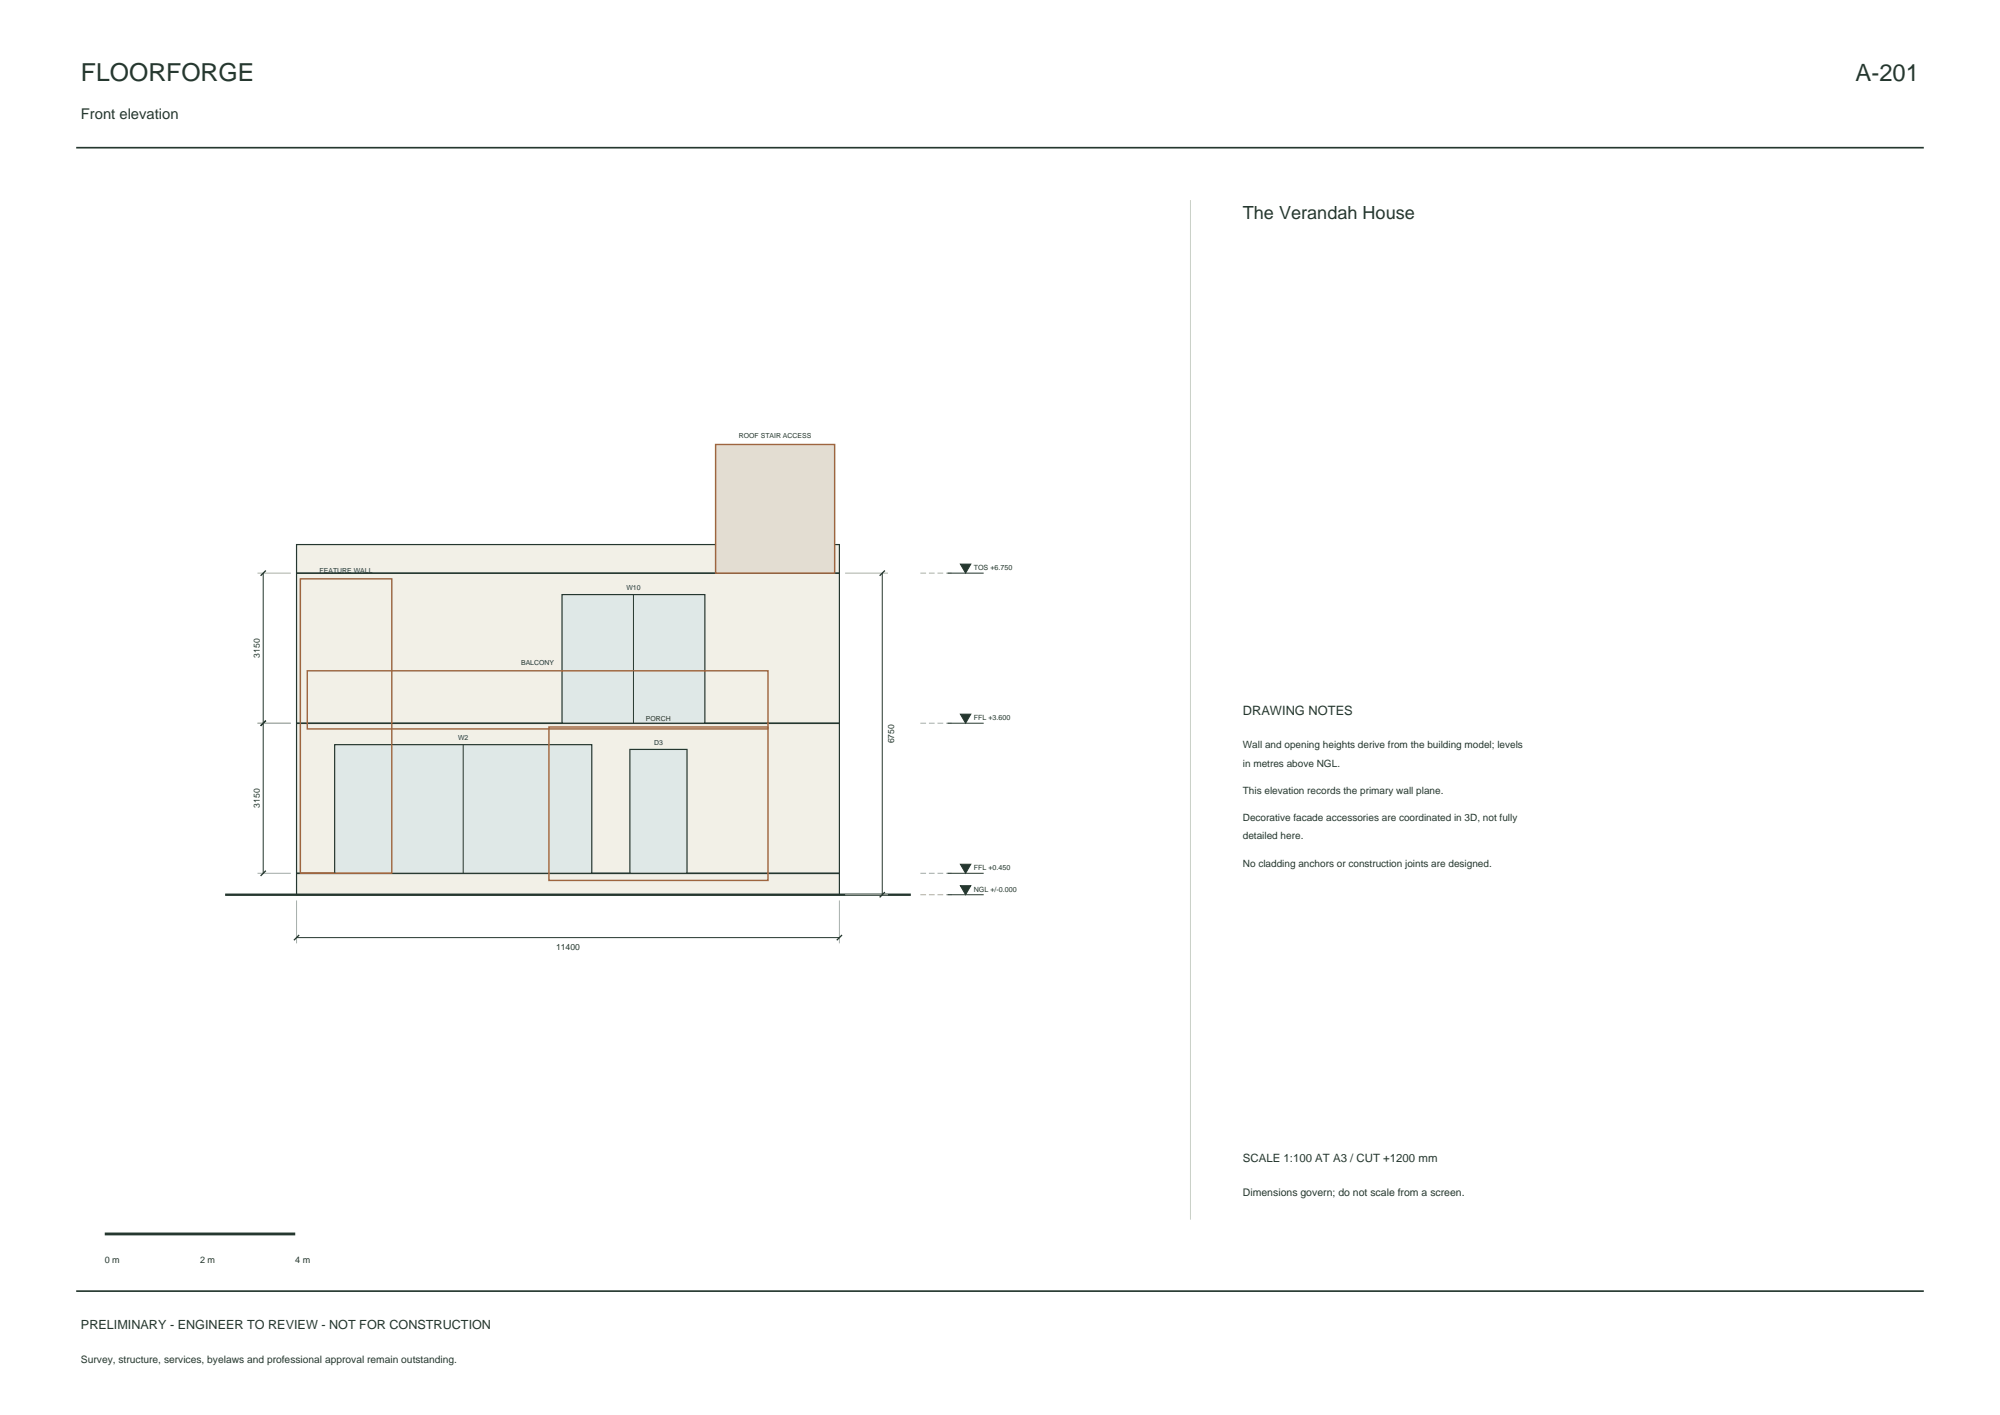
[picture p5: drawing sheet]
<svg xmlns="http://www.w3.org/2000/svg" width="420mm" height="297mm" viewBox="0 0 420 297" stroke-linecap="round" stroke-linejoin="round" font-family="sans-serif">
<defs><g id="words">
<text font-size="5.2" fill="#25372f" x="17" y="17">FLOORFORGE</text>
<text font-size="5" fill="#25372f" x="389.7" y="17">A-201</text>
<text font-size="3.8" fill="#25372f" x="261" y="46">The Verandah House</text>
<text font-size="3.1" fill="#25372f" x="17" y="25">Front elevation</text>
<text font-size="2.7" fill="#25372f" x="261" y="150">DRAWING NOTES</text>
<text font-size="2.6" fill="#25372f" x="17" y="279">PRELIMINARY - ENGINEER TO REVIEW - NOT FOR CONSTRUCTION</text>
<text font-size="2.4" fill="#25372f" x="261" y="244">SCALE 1:100 AT A3 / CUT +1200 mm</text>
<text font-size="2.2" fill="#25372f" x="261" y="251">Dimensions govern; do not scale from a screen.</text>
<g font-size="2.1" fill="#25372f">
<text x="261" y="157">Wall and opening heights derive from the building model; levels</text>
<text x="261" y="160.9">in metres above NGL.</text>
<text x="261" y="166.6">This elevation records the primary wall plane.</text>
<text x="261" y="172.3">Decorative facade accessories are coordinated in 3D, not fully</text>
<text x="261" y="176.2">detailed here.</text>
<text x="261" y="181.9">No cladding anchors or construction joints are designed.</text>
<text x="17" y="286">Survey, structure, services, byelaws and professional approval remain outstanding.</text>
</g>
<g font-size="1.9" fill="#25372f">
<text x="22" y="265">0 m</text>
<text x="42" y="265">2 m</text>
<text x="62" y="265">4 m</text>
</g>
<g font-size="1.8" fill="#25372f">
<text x="54.6" y="138.1" transform="rotate(-90 54.6 138.1)">3150</text>
<text x="187.8" y="156.1" transform="rotate(-90 187.8 156.1)">6750</text>
<text x="54.6" y="169.6" transform="rotate(-90 54.6 169.6)">3150</text>
<text x="116.8" y="199.3">11400</text>
</g>
<g font-size="1.5" fill="#25372f">
<text x="204.5" y="119.7">TOS +6.750</text>
<text x="204.5" y="151.2">FFL +3.600</text>
<text x="204.5" y="182.7">FFL +0.450</text>
<text x="204.5" y="187.2">NGL +/-0.000</text>
</g>
<g font-size="1.4" fill="#25372f">
<text x="155.2" y="92">ROOF STAIR ACCESS</text>
<text x="67.1" y="120.2">FEATURE WALL</text>
<text x="131.5" y="123.9">W10</text>
<text x="109.4" y="139.5">BALCONY</text>
<text x="96.2" y="155.4">W2</text>
<text x="135.7" y="151.3">PORCH</text>
<text x="137.3" y="156.4">D3</text>
</g>
</g></defs>
<path d="M16 31h388M16 271h388" fill="none" stroke="#25372f" stroke-width=".35"/>
<path d="M62.3 114.3h114v73.5h-114z" fill-rule="evenodd" fill="#f2f0e7" stroke="#25372f" stroke-width=".25"/>
<path d="M47.3 187.8h144" fill="none" stroke="#25372f" stroke-width=".5"/>
<path d="M62.3 120.3h114M62.3 151.8h114M62.3 183.3h114" fill="none" stroke="#25372f" stroke-width=".35"/>
<path d="M150.3 93.3h25v27h-25z" fill-rule="evenodd" fill="#e3ddd2" stroke="#9e653f" stroke-width=".3"/>
<g fill="#dfe8e7" stroke="#25372f" stroke-width=".25">
<path d="M132.3 157.3h12v26h-12z" fill-rule="evenodd"/>
<path d="M70.3 156.3h54v27h-54z" fill-rule="evenodd"/>
</g>
<path d="M97.3 156.3v27" fill="none" stroke="#25372f" stroke-width=".21"/>
<path d="M118 124.8h30v27h-30z" fill-rule="evenodd" fill="#dfe8e7" stroke="#25372f" stroke-width=".25"/>
<path d="M55.3 120.3v63M133 124.8v27M185.3 120.3v67.5M199 120.3h7.6M199 151.8h7.6M62.3 196.8h114M199 187.8h7.6M199 183.3h7.6" fill="none" stroke="#25372f" stroke-width=".21"/>
<path d="M63.1 121.5h19.2v61.8h-19.2zM64.5 140.8h96.8v12.2h-96.8zM115.3 152.6h46v32.2h-46z" fill="none" stroke="#9e653f" stroke-width=".3"/>
<path d="M54.1 120.3h7M177.5 120.3h9M54.1 151.8h7M54.1 183.3h7M62.3 189v9M176.3 189v9M177.5 187.8h9" fill="none" stroke="#a8afa4" stroke-width=".21"/>
<path d="M55.8 119.8l-1.1 1.1M185.8 119.8l-1.1 1.1M55.8 151.3l-1.1 1.1M55.8 182.7l-1.1 1.1M62.8 196.2l-1.1 1.2M176.8 196.2l-1.1 1.2M185.8 187.2l-1.1 1.1" fill="none" stroke="#25372f" stroke-width=".28"/>
<path d="M193.3 120.3h7M193.3 151.8h7M193.3 187.8h7M193.3 183.3h7" fill="none" stroke="#a8afa4" stroke-width=".21" stroke-dasharray="1.2 .6" stroke-linecap="butt"/>
<g fill="#25372f" stroke="#25372f" stroke-width=".21">
<path d="M201.7 185.9h2.2l-1.1 1.9z"/>
<path d="M201.7 181.4h2.2l-1.1 1.9z"/>
<path d="M201.7 149.9h2.2l-1.1 1.9z"/>
<path d="M201.7 118.4h2.2l-1.1 1.9z"/>
</g>
<path d="M250 42v214" fill="none" stroke="#c9d0c7" stroke-width=".21"/>
<path d="M22 259h40" fill="none" stroke="#25372f" stroke-width=".6"/>
<use href="#words"/>
</svg>
